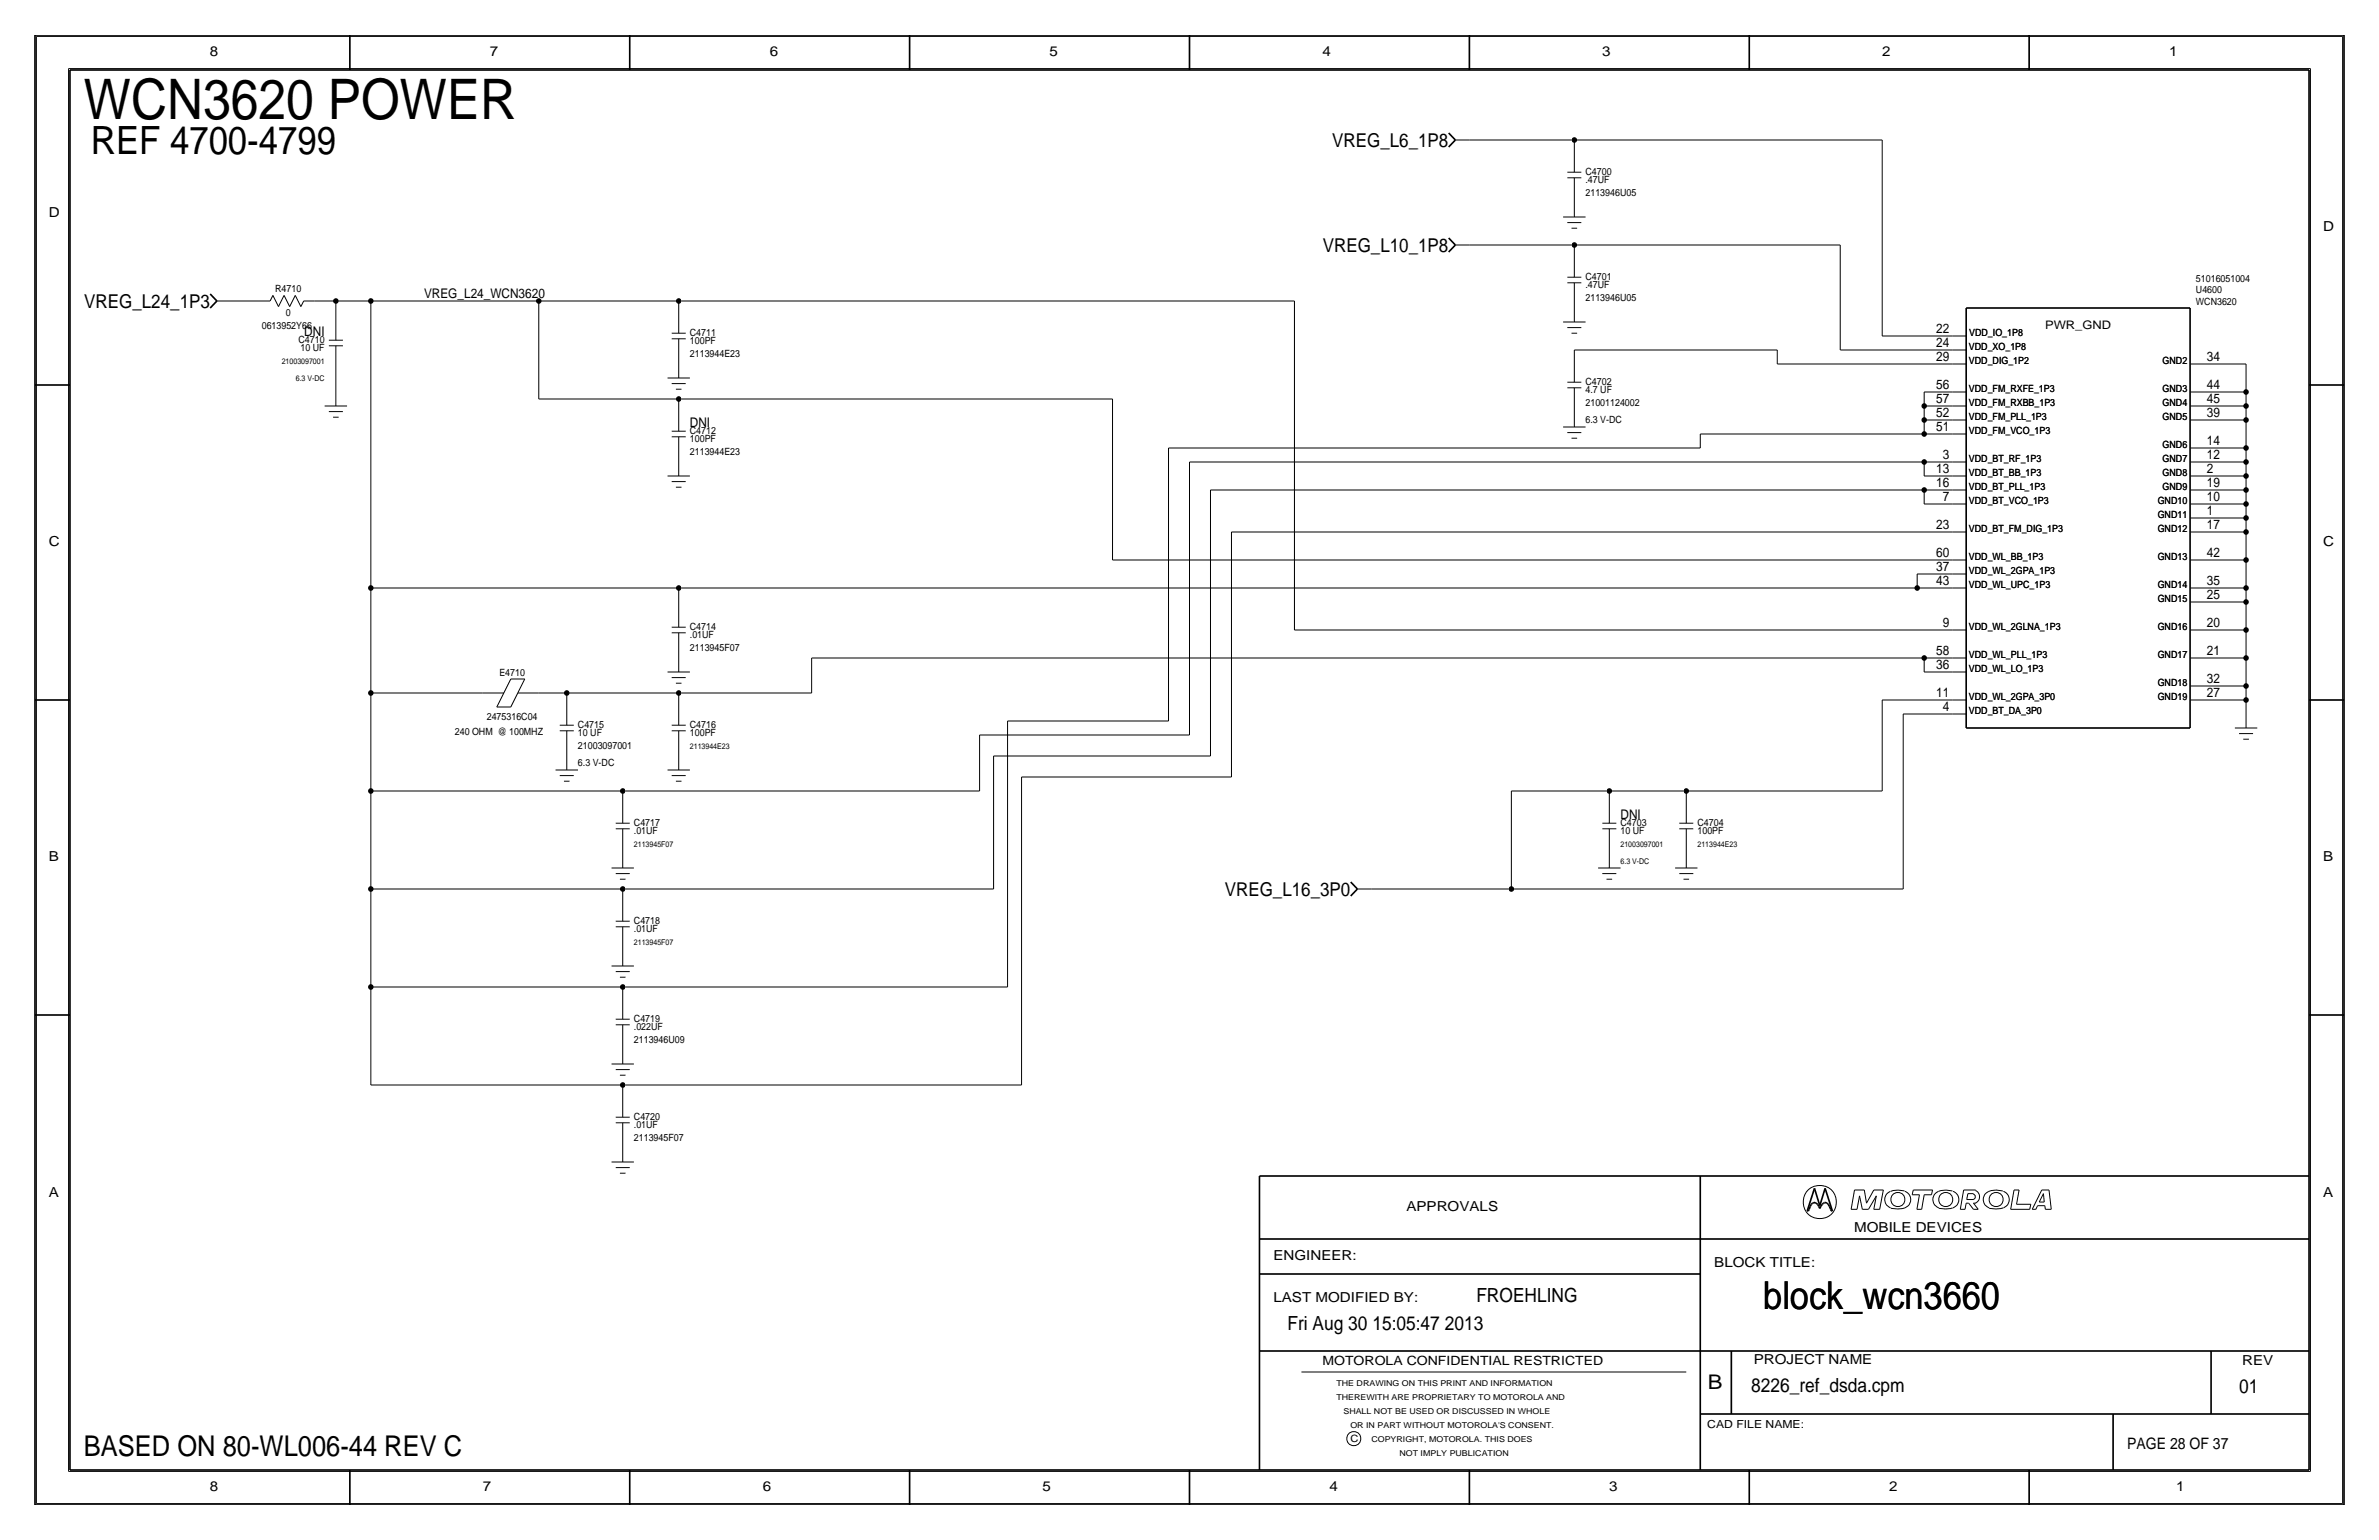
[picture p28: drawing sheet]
<svg xmlns="http://www.w3.org/2000/svg" width="432mm" height="279mm" viewBox="0 0 432 279" stroke-linecap="round" stroke-linejoin="round" font-family="sans-serif">
<defs><g id="words">
<text font-size="10.1" x="15.2" y="21.6">WCN3620 POWER</text>
<text font-size="7.1" x="16.5" y="27.9">REF 4700-4799</text>
<text font-size="7" x="320" y="237.5">block_wcn3660</text>
<text font-size="5.2" x="15.2" y="264.2">BASED ON 80-WL006-44 REV C</text>
<text font-size="3.7" x="310" y="252.1">B</text>
<g font-size="3.5">
<text x="241.8" y="26.7">VREG_L6_1P8</text>
<text x="240.1" y="45.7">VREG_L10_1P8</text>
<text x="15.3" y="55.9">VREG_L24_1P3</text>
<text x="222.3" y="162.6">VREG_L16_3P0</text>
<text x="268" y="236.2">FROEHLING</text>
<text x="233.7" y="241.3">Fri Aug 30 15:05:47 2013</text>
<text x="317.9" y="252.6">8226_ref_dsda.cpm</text>
<text x="406.4" y="252.7">01</text>
</g>
<text font-size="2.9" x="386.1" y="262.9">PAGE 28 OF 37</text>
<g font-size="2.5">
<text x="38.1" y="10.2">8</text>
<text x="88.9" y="10.2">7</text>
<text x="139.7" y="10.2">6</text>
<text x="190.5" y="10.2">5</text>
<text x="240" y="10.2">4</text>
<text x="290.8" y="10.2">3</text>
<text x="341.6" y="10.2">2</text>
<text x="393.7" y="10.2">1</text>
<text x="8.9" y="39.4">D</text>
<text x="421.6" y="41.9">D</text>
<text x="8.9" y="99.1">C</text>
<text x="421.6" y="99.1">C</text>
<text x="8.9" y="156.2">B</text>
<text x="421.6" y="156.2">B</text>
<text x="8.9" y="217.2">A</text>
<text x="255.3" y="219.7">APPROVALS</text>
<text x="421.6" y="217.2">A</text>
<text x="336.5" y="223.5">MOBILE DEVICES</text>
<text x="231.1" y="228.6">ENGINEER:</text>
<text x="311.1" y="229.9">BLOCK TITLE:</text>
<text x="231.1" y="236.2">LAST MODIFIED BY:</text>
<text x="318.3" y="247.5">PROJECT NAME</text>
<text x="407" y="247.6">REV</text>
<text x="38.1" y="270.5">8</text>
<text x="87.6" y="270.5">7</text>
<text x="138.4" y="270.5">6</text>
<text x="189.2" y="270.5">5</text>
<text x="241.3" y="270.5">4</text>
<text x="292.1" y="270.5">3</text>
<text x="342.9" y="270.5">2</text>
<text x="395" y="270.5">1</text>
</g>
<g font-size="2.4">
<text x="77" y="54.1">VREG_L24_WCN3620</text>
<text x="55.2" y="61">DNI</text>
<text x="351.4" y="63">24</text>
<text x="351.4" y="60.5">22</text>
<text x="351.4" y="65.5">29</text>
<text x="400.6" y="65.5">34</text>
<text x="351.4" y="70.6">56</text>
<text x="400.6" y="70.6">44</text>
<text x="125.2" y="77.5">DNI</text>
<text x="351.4" y="73.2">57</text>
<text x="351.4" y="75.7">52</text>
<text x="400.6" y="75.7">39</text>
<text x="400.6" y="73.2">45</text>
<text x="351.4" y="78.2">51</text>
<text x="352.6" y="83.3">3</text>
<text x="400.6" y="83.3">12</text>
<text x="400.6" y="80.8">14</text>
<text x="351.4" y="88.4">16</text>
<text x="351.4" y="85.9">13</text>
<text x="400.6" y="88.4">19</text>
<text x="400.6" y="85.9">2</text>
<text x="352.6" y="90.9">7</text>
<text x="400.6" y="93.5">1</text>
<text x="400.6" y="90.9">10</text>
<text x="351.4" y="101.1">60</text>
<text x="351.4" y="96">23</text>
<text x="400.6" y="101.1">42</text>
<text x="400.6" y="96">17</text>
<text x="351.4" y="106.2">43</text>
<text x="351.4" y="103.6">37</text>
<text x="400.6" y="106.2">35</text>
<text x="352.6" y="113.8">9</text>
<text x="400.6" y="113.8">20</text>
<text x="400.6" y="108.7">25</text>
<text x="351.4" y="118.9">58</text>
<text x="400.6" y="118.9">21</text>
<text x="351.4" y="121.4">36</text>
<text x="400.6" y="123.9">32</text>
<text x="351.4" y="126.5">11</text>
<text x="352.6" y="129">4</text>
<text x="400.6" y="126.5">27</text>
<text x="294.1" y="148.6">DNI</text>
</g>
<text font-size="2.3" x="240" y="247.6">MOTOROLA CONFIDENTIAL RESTRICTED</text>
<text font-size="2.1" x="371.2" y="59.7">PWR_GND</text>
<text font-size="2" x="309.9" y="259.1">CAD FILE NAME:</text>
<g font-size="1.8">
<text x="287.8" y="35.6">2113946U05</text>
<text x="287.8" y="31.8">C4700</text>
<text x="287.8" y="33.3">.47UF</text>
<text x="50" y="53">R4710</text>
<text x="287.8" y="52.3">.47UF</text>
<text x="287.8" y="50.8">C4701</text>
<text x="398.6" y="51.1">51016051004</text>
<text x="398.6" y="53.2">U4600</text>
<text x="47.5" y="59.7">0613952Y66</text>
<text x="51.9" y="57.3">0</text>
<text x="287.8" y="54.6">2113946U05</text>
<text x="398.6" y="55.3">WCN3620</text>
<text x="54.2" y="62.2">C4710</text>
<text x="54.5" y="63.8">10 UF</text>
<text x="125.2" y="62.5">100PF</text>
<text x="125.2" y="64.8">2113944E23</text>
<text x="125.2" y="61">C4711</text>
<text x="357.4" y="63.5">VDD_XO_1P8</text>
<text x="357.4" y="61">VDD_IO_1P8</text>
<text x="287.8" y="71.4">4.7 UF</text>
<text x="287.8" y="69.9">C4702</text>
<text x="357.4" y="66">VDD_DIG_1P2</text>
<text x="357.4" y="71.1">VDD_FM_RXFE_1P3</text>
<text x="392.5" y="66">GND2</text>
<text x="392.5" y="71.1">GND3</text>
<text x="287.8" y="73.7">21001124002</text>
<text x="287.8" y="76.7">6.3 V-DC</text>
<text x="357.4" y="76.2">VDD_FM_PLL_1P3</text>
<text x="357.4" y="73.7">VDD_FM_RXBB_1P3</text>
<text x="392.5" y="73.7">GND4</text>
<text x="392.5" y="76.2">GND5</text>
<text x="125.2" y="80.3">100PF</text>
<text x="125.2" y="82.5">2113944E23</text>
<text x="125.2" y="78.7">C4712</text>
<text x="357.4" y="78.7">VDD_FM_VCO_1P3</text>
<text x="357.4" y="83.8">VDD_BT_RF_1P3</text>
<text x="392.5" y="83.8">GND7</text>
<text x="392.5" y="81.3">GND6</text>
<text x="357.4" y="88.9">VDD_BT_PLL_1P3</text>
<text x="357.4" y="86.4">VDD_BT_BB_1P3</text>
<text x="392.5" y="88.9">GND9</text>
<text x="392.5" y="86.4">GND8</text>
<text x="357.4" y="91.4">VDD_BT_VCO_1P3</text>
<text x="391.6" y="94">GND11</text>
<text x="391.6" y="91.4">GND10</text>
<text x="357.4" y="96.5">VDD_BT_FM_DIG_1P3</text>
<text x="357.4" y="101.6">VDD_WL_BB_1P3</text>
<text x="391.6" y="96.5">GND12</text>
<text x="391.6" y="101.6">GND13</text>
<text x="357.4" y="106.7">VDD_WL_UPC_1P3</text>
<text x="357.4" y="104.1">VDD_WL_2GPA_1P3</text>
<text x="391.6" y="106.7">GND14</text>
<text x="391.6" y="109.2">GND15</text>
<text x="125.2" y="115.8">.01UF</text>
<text x="125.2" y="118.1">2113945F07</text>
<text x="125.2" y="114.3">C4714</text>
<text x="357.4" y="119.4">VDD_WL_PLL_1P3</text>
<text x="357.4" y="114.3">VDD_WL_2GLNA_1P3</text>
<text x="391.6" y="114.3">GND16</text>
<text x="391.6" y="119.4">GND17</text>
<text x="90.6" y="122.7">E4710</text>
<text x="357.4" y="121.9">VDD_WL_LO_1P3</text>
<text x="391.6" y="124.5">GND18</text>
<text x="88.4" y="130.6">2475316C04</text>
<text x="357.4" y="127">VDD_WL_2GPA_3P0</text>
<text x="357.4" y="129.5">VDD_BT_DA_3P0</text>
<text x="391.6" y="127">GND19</text>
<text x="82.5" y="133.3">240 OHM @ 100MHZ</text>
<text x="104.9" y="132.1">C4715</text>
<text x="104.9" y="133.6">10 UF</text>
<text x="104.9" y="135.9">21003097001</text>
<text x="125.2" y="133.6">100PF</text>
<text x="125.2" y="132.1">C4716</text>
<text x="104.9" y="138.9">6.3 V-DC</text>
<text x="115.1" y="149.9">C4717</text>
<text x="294.1" y="149.9">C4703</text>
<text x="308.1" y="149.9">C4704</text>
<text x="115.1" y="151.4">.01UF</text>
<text x="294.1" y="151.4">10 UF</text>
<text x="308.1" y="151.4">100PF</text>
<text x="115.1" y="167.6">C4718</text>
<text x="115.1" y="169.2">.01UF</text>
<text x="115.1" y="185.4">C4719</text>
<text x="115.1" y="186.9">.022UF</text>
<text x="115.1" y="189.2">2113946U09</text>
<text x="115.1" y="203.2">C4720</text>
<text x="115.1" y="204.7">.01UF</text>
<text x="115.1" y="207">2113945F07</text>
<text x="245.1" y="261.6">C</text>
</g>
<g font-size="1.5">
<text x="242.6" y="251.5">THE DRAWING ON THIS PRINT AND INFORMATION</text>
<text x="242.6" y="254">THEREWITH ARE PROPRIETARY TO MOTOROLA AND</text>
<text x="243.8" y="256.5">SHALL NOT BE USED OR DISCUSSED IN WHOLE</text>
<text x="245.1" y="259.1">OR IN PART WITHOUT MOTOROLA'S CONSENT.</text>
<text x="248.9" y="261.6">COPYRIGHT, MOTOROLA. THIS DOES</text>
<text x="254" y="264.2">NOT IMPLY PUBLICATION</text>
</g>
<g font-size="1.4">
<text x="51.1" y="66">21003097001</text>
<text x="53.7" y="69.1">6.3 V-DC</text>
<text x="125.2" y="135.9">2113944E23</text>
<text x="115.1" y="153.7">2113945F07</text>
<text x="294.1" y="153.7">21003097001</text>
<text x="308.1" y="153.7">2113944E23</text>
<text x="294.1" y="156.7">6.3 V-DC</text>
<text x="115.1" y="171.4">2113945F07</text>
</g>
</g></defs>
<g fill="none" stroke="#000" stroke-width=".3">
<path d="M6.3 6.3v266.7zM6.4 6.3h419zM12.7 12.7h406.4zM12.7 12.7v254zM63.5 6.3v6.4zM114.3 6.3v6.4zM165.1 6.3v6.4zM215.9 6.3v6.4zM266.7 6.3v6.4zM317.5 6.3v6.4zM368.3 6.3v6.4zM419.1 12.7v254z"/>
<path d="M425.4 6.3v266.7zM262.9 24.1l1.3 1.3zM264.2 25.4l-1.3 1.3zM38.2 53.3l1.2 1.3zM39.4 54.6l-1.2 1.3zM262.9 43.2l1.3 1.3zM264.2 44.4l-1.3 1.3zM356.9 55.9h40.6zM356.9 55.9v76.2zM397.5 55.9v76.2zM6.3 69.8h6.4zM419.1 69.8h6.3z"/>
<path d="M6.3 127h6.4zM356.9 132.1h40.6zM419.1 127h6.3zM245.2 160l1.2 1.3zM246.4 161.3l-1.2 1.3zM6.3 184.1h6.4zM419.1 184.1h6.3zM228.6 213.4v53.3zM228.6 213.4h190.5zM308.6 213.4v53.3zM328 219.7h.2zM328.4 219.4l-.2 .3z"/>
<path d="M328.6 218.8l-.2 .6zM328.8 218.5l-.2 .3zM329 218.3l.2-.1zM329 218.3l-.2 .2zM329.2 218.2h.2zM329.3 215.6l-1.3 4.1zM329.3 215.6l1 3.1zM329.4 218.2l.2 .1zM329.6 218.3l.3 .2zM329.9 218.5l.2 .3zM330.1 218.8l.2 .5zM330.5 218.8l-.2 .5z"/>
<path d="M330.8 218.5l-.3 .3zM331 218.3l-.2 .2zM331 218.3l.2-.1zM331.2 218.2h.2zM331.3 215.6l1.3 4.1zM331.3 215.6l-1 3.1zM331.4 218.2l.2 .1zM331.6 218.3l.2 .2zM331.8 218.5l.2 .3zM332 218.8l.3 .6zM332.3 219.4l.1 .3zM332.4 219.7h.2z"/>
<path d="M228.6 231.1h80zM228.6 224.8h190.5zM228.6 245.1h190.5zM308.6 256.5h110.5zM314.2 245.1v11.4zM383.5 256.5v10.2zM401.3 245.1v11.4zM6.4 273h419zM12.7 266.7h406.4zM63.5 266.7v6.3zM114.3 266.7v6.3zM165.1 266.7v6.3z"/>
<path d="M215.9 266.7v6.3zM266.7 266.7v6.3zM317.5 266.7v6.3zM368.3 266.7v6.3z"/>
</g>
<g fill="none" stroke="#000" stroke-width=".18">
<path d="M6.6 6.6h418.6zM6.6 6.6v266.2zM12.4 12.4v254.6zM12.4 12.4h407zM419.4 12.4v254.6zM425.2 6.6v266.2zM264.2 25.4h2.5zM266.7 25.4h19.1zM283.7 39.4h4.1zM284.5 31.2h2.5zM284.5 32.3h2.5zM285.8 25.4v1.3z"/>
<path d="M285.8 32.3v4.5zM285.8 26.7v4.5zM285.8 36.8v2.6zM285.8 25.4h55.8zM341.6 25.4v35.6zM39.4 54.6h2.5zM41.9 54.6h5.1zM47 54.6h2zM49.5 53.6l-.5 1zM49.5 53.6l1 2zM51.6 53.6l-1.1 2zM51.6 53.6l1 2z"/>
<path d="M53.6 53.6l-1 2zM53.6 53.6l1 2zM55.1 54.6l-.5 1zM55.1 54.6h2.1zM57.1 54.6h3.9zM61 54.6h6.3zM61 54.6v2.6zM61 57.2v4.5zM67.3 54.6h30.5zM67.3 54.6v52.1zM97.8 54.6v17.8zM97.8 54.6h25.4z"/>
<path d="M123.2 54.6h111.7zM123.2 54.6v1.3zM123.2 55.9v4.6zM234.9 54.6v59.7zM264.2 44.4h2.5zM266.7 44.4h19.1zM283.7 58.4h4.1zM284.5 50.3h2.5zM284.5 59.4h2.5zM284.5 40.4h2.5zM284.5 51.3h2.5zM285.2 41.4h1.1z"/>
<path d="M285.7 44.4h48.3zM285.8 44.4v1.3zM285.8 51.3v4.6zM285.8 45.7v4.6zM285.8 55.9v2.5zM334 44.5v19zM58.9 73.7h4.1zM59.7 62.7h2.5zM59.7 74.7h2.5zM59.7 61.7h2.5zM60.5 75.7h1zM61 67.3v3.8z"/>
<path d="M61 62.7v4.6zM61 71.1v2.6zM97.8 72.4h25.4zM121.2 68.6h4zM121.9 60.5h2.6zM121.9 78.2h2.6zM121.9 69.6h2.6zM121.9 61.5h2.6zM121.9 79.2h2.6zM122.7 70.6h1zM123.2 72.4v1.3zM123.2 61.5v4.5z"/>
<path d="M123.2 79.2v4.6zM123.2 73.7v4.5zM123.2 66v2.6zM123.2 72.4h78.7zM201.9 72.4v29.2zM283.7 77.5h4.1zM284.5 69.3h2.5zM284.5 78.5h2.5zM284.5 70.4h2.5zM285.2 60.5h1.1zM285.2 79.5h1.1zM285.8 63.5h36.8z"/>
<path d="M285.8 63.5v1.3zM285.8 70.4v4.5zM285.8 64.8v4.5zM285.8 74.9v2.6zM308.6 78.7v2.6zM308.6 78.7h40.6zM322.6 66h31.7zM322.6 63.5v2.5zM334 63.5h20.3zM341.6 61h12.7zM349.2 76.2v2.5zM349.2 73.7v2.5z"/>
<path d="M349.2 73.7h5.1zM349.2 71.1v2.6zM349.2 71.1h5.1zM349.3 78.7h5zM349.3 76.2h5zM354.3 61h2.6zM354.3 71.1h2.6zM354.3 63.5h2.6zM354.3 66h2.6zM354.3 73.7h2.6zM354.3 76.2h2.6zM354.3 78.7h2.6z"/>
<path d="M397.5 71.1h2.5zM397.5 76.2h2.5zM397.5 66h2.5zM397.5 73.7h2.5zM400 66h7.7zM400 71.1h7.7zM400 73.7h7.7zM400 76.2h7.7zM407.7 66v5.1zM407.7 71.1v2.6zM407.7 73.7v2.5zM407.7 76.2v5.1z"/>
<path d="M121.2 86.4h4zM121.9 87.4h2.6zM122.7 88.4h1zM123.2 83.8v2.6zM212.1 81.3h96.5zM212.1 81.3v49.5zM215.9 83.8v49.5zM215.9 83.8h133.3zM219.7 88.9v48.3zM219.7 88.9h129.5zM223.5 96.5v44.5zM223.5 96.5h130.8z"/>
<path d="M349.2 83.8h5.1zM349.2 83.8v2.6zM349.2 88.9h5.1zM349.2 88.9v2.5zM349.2 86.4h5.1zM349.2 91.4h5.1zM354.3 83.8h2.6zM354.3 86.4h2.6zM354.3 88.9h2.6zM354.3 91.4h2.6zM354.3 96.5h2.6zM397.5 81.3h2.5z"/>
<path d="M397.5 83.8h2.5zM397.5 91.4h2.5zM397.5 96.5h2.5zM397.5 94h2.5zM397.5 86.4h2.5zM397.5 88.9h2.5zM400 81.3h7.7zM400 83.8h7.7zM400 86.4h7.7zM400 88.9h7.7zM400 91.4h7.7zM400 94h7.7z"/>
<path d="M400 96.5h7.7zM407.7 81.3v2.5zM407.7 83.8v2.6zM407.7 86.4v2.5zM407.7 88.9v2.5zM407.7 91.4v2.6zM407.7 94v2.5zM407.7 96.5v5.1zM67.3 106.7h55.9zM67.3 106.7v19zM121.9 113.8h2.6zM121.9 114.8h2.6z"/>
<path d="M123.2 106.7h224.8zM123.2 106.7v2.5zM123.2 114.8v4.6zM123.2 109.2v4.6zM123.2 119.4v2.5zM147.3 119.4v6.3zM147.3 119.4h202zM201.9 101.6h152.4zM234.9 114.3h119.4zM348 106.7h6.3zM348 104.1v2.6zM348 104.1h6.3z"/>
<path d="M349.2 119.4h5.1zM349.2 119.4v2.5zM354.3 101.6h2.6zM354.3 114.3h2.6zM354.3 119.4h2.6zM354.3 104.1h2.6zM354.3 106.7h2.6zM397.5 119.4h2.5zM397.5 101.6h2.5zM397.5 114.3h2.5zM397.5 106.7h2.5zM397.5 109.2h2.5z"/>
<path d="M400 101.6h7.7zM400 106.7h7.7zM400 109.2h7.7zM400 114.3h7.7zM400 119.4h7.7zM407.7 101.6v5.1zM407.7 106.7v2.5zM407.7 109.2v5.1zM407.7 114.3v5.1zM407.7 119.4v5.1zM67.3 125.7h20.3zM67.3 125.7v17.8z"/>
<path d="M87.6 125.7h3.8zM90.2 128.3h2.5zM92.7 123.2h2.5zM92.7 123.2l-2.5 5.1zM94 125.7h3.8zM95.2 123.2l-2.5 5.1zM97.8 125.7h5.1zM100.8 139.7h4.1zM101.6 132.6h2.5zM101.6 131.6h2.5zM102.9 125.7v1.3zM102.9 132.6v4.6z"/>
<path d="M102.9 127v4.6zM102.9 137.2v2.5zM102.9 125.7h20.3zM121.2 121.9h4zM121.2 139.7h4zM121.9 131.6h2.6zM121.9 122.9h2.6zM121.9 132.6h2.6zM122.7 124h1zM123.2 125.7h24.1zM123.2 125.7v1.3zM123.2 132.6v4.6z"/>
<path d="M123.2 127v4.6zM123.2 137.2v2.5zM177.8 133.3v10.2zM177.8 133.3h38.1zM180.3 137.2h39.4zM180.3 137.2v24.1zM182.9 130.8v48.3zM182.9 130.8h29.2zM341.6 127h12.7zM341.6 127v16.5zM345.4 129.5v31.8zM345.4 129.5h8.9z"/>
<path d="M349.3 121.9h5zM354.3 129.5h2.6zM354.3 127h2.6zM354.3 121.9h2.6zM397.5 124.5h2.5zM397.5 127h2.5zM400 124.5h7.7zM400 127h7.7zM405.6 132.1h4.1zM406.4 133.1h2.5zM407.2 134.1h1zM407.7 124.5v2.5z"/>
<path d="M407.7 127v2.5zM407.7 129.5v2.6zM67.3 143.5h45.7zM67.3 143.5v17.8zM101.6 140.7h2.5zM102.4 141.7h1zM111 157.5h4.1zM111.8 150.4h2.5zM111.8 158.5h2.5zM111.8 149.4h2.5zM112.5 159.5h1zM113 143.5h64.8z"/>
<path d="M113 143.5v1.3zM113 154.9v2.6zM113 150.4v4.5zM113 144.8v4.6zM121.9 140.7h2.6zM122.7 141.7h1zM185.4 141v55.8zM185.4 141h38.1zM274.3 143.5v17.8zM274.3 143.5h17.8zM290.1 157.5h4zM290.8 149.4h2.6z"/>
<path d="M290.8 158.5h2.6zM290.8 150.4h2.6zM291.6 159.5h1zM292.1 143.5h14zM292.1 143.5v1.3zM292.1 150.4v4.5zM292.1 144.8v4.6zM292.1 154.9v2.6zM304 157.5h4.1zM304.8 150.4h2.5zM304.8 149.4h2.5zM304.8 158.5h2.5z"/>
<path d="M305.6 159.5h1zM306.1 143.5v1.3zM306.1 150.4v4.5zM306.1 144.8v4.6zM306.1 154.9v2.6zM306.1 143.5h35.5zM67.3 161.3h45.7zM67.3 179.1h45.7zM67.3 161.3v17.8zM67.3 179.1v17.8zM111 175.3h4.1zM111.8 168.1h2.5z"/>
<path d="M111.8 167.1h2.5zM111.8 176.3h2.5zM112.5 177.3h1zM113 161.3h67.3zM113 161.3v1.3zM113 179.1h69.9zM113 179.1v1.2zM113 168.1v4.6zM113 162.6v4.5zM113 172.7v2.6zM246.4 161.3h2.5zM248.9 161.3h25.4z"/>
<path d="M274.3 161.3h71.1zM67.3 196.8h45.7zM111 193h4.1zM111.8 185.9h2.5zM111.8 194.1h2.5zM111.8 184.9h2.5zM112.5 195.1h1zM113 196.8h72.4zM113 196.9v1.2zM113 190.5v2.5zM113 185.9v4.6zM113 180.3v4.6z"/>
<path d="M113 198.1v4.6zM111 210.8h4.1zM111.8 203.7h2.5zM111.8 202.7h2.5zM111.8 211.8h2.5zM112.5 212.9h1zM113 203.7v4.6zM113 208.3v2.5zM336 219.4h1.1zM336.6 215.9h1.8zM336.6 215.9l-.6 3.5zM337.5 217l-.4 2.4z"/>
<path d="M337.5 217l.5 2.4zM338 219.4h1.1zM338.4 215.9l.4 2.4zM340.1 219.4h1.1zM340.1 215.9h1.7zM340.1 215.9l-1.3 2.4zM340.6 217l-1.5 2.4zM340.6 217l-.5 2.4zM341.8 215.9l-.6 3.5zM343.1 216.2a1.6 1.6 0 0 0-1 1.5 1.6 1.6 0 0 0 1.1 1.5M345.7 216.1h-.2a4 4 0 0 0-2.3 .1M345.7 216.2a1.59 1.59 0 0 1 1.1 1.5 1.59 1.59 0 0 1-1.1 1.5 5.1 5.1 0 0 1-2.5 0"/>
<path d="M347.1 216.8h1.3zM347.3 215.9l-.2 .9zM347.3 215.9h3.5zM347.9 219.4h.9zM348.4 216.8l-.5 2.6zM349.2 216.8l-.4 2.6zM349.2 216.8h1.4zM350.8 215.9l-.2 .9zM354.4 216.1a3.1 3.1 0 0 0-3.3 .7 1.62 1.62 0 0 0 .8 2.4M354.4 219.2a5.1 5.1 0 0 1-2.5 0M354.5 216.2a1.59 1.59 0 0 1 1 1.5 1.59 1.59 0 0 1-1 1.5M355.8 219.4h.9z"/>
<path d="M356.4 215.9l-.6 3.5zM356.4 215.9h2.2zM356.9 218.3l-.2 1.1zM356.9 218.3h.4zM357 217.6h1.2zM357.2 216.6l-.2 1zM357.2 216.6h1zM357.3 218.3l.9 1.1zM358.1 216.7a.5 .5 0 0 1 .4 .4 .5 .5 0 0 1-.4 .5M358.2 219.4h.9zM358.2 218.3l.9 1.1zM358.2 218.3h.4z"/>
<path d="M358.5 216a1.24 1.24 0 0 1 .8 1.1 1.24 1.24 0 0 1-.8 1.2M363.5 216.1a3.1 3.1 0 0 0-3.3 .7 1.62 1.62 0 0 0 .8 2.4M363.6 219.2a5.1 5.1 0 0 1-2.6 0M363.6 216.2a1.59 1.59 0 0 1 1.1 1.5 1.59 1.59 0 0 1-1.1 1.5M364.9 219.4h3.5zM365.6 215.9h.9zM365.6 215.9l-.7 3.5zM366 218.5h2.6zM366.5 215.9l-.5 2.6zM368.6 218.5l-.2 .9zM368.9 219.4h.6zM369.8 218.7h1.3z"/>
<path d="M369.8 218.7l-.3 .7zM370.1 218.1h.9zM370.6 215.9l-1.7 3.5zM370.6 215.9h1.3zM370.9 216.6l-.8 1.5zM370.9 216.6l.1 1.5zM371.1 218.7l.1 .7zM371.2 219.4h1.1zM371.9 215.9l.4 3.5zM236.2 248.9h69.9zM6.6 272.8h418.6zM12.4 267h407z"/>
<circle cx="330.3" cy="218.1" r="3"/>
<circle cx="344.5" cy="217.6" r="1.28"/>
<circle cx="353.2" cy="217.6" r="1.28"/>
<circle cx="362.3" cy="217.6" r="1.28"/>
<circle cx="245.7" cy="261" r="1.28"/>
</g>
<g fill="#000" stroke="#000" stroke-width=".18">
<circle cx="285.7" cy="25.4" r=".41"/>
<circle cx="61" cy="54.6" r=".41"/>
<circle cx="67.3" cy="54.6" r=".41"/>
<circle cx="97.8" cy="54.6" r=".41"/>
<circle cx="123.2" cy="54.6" r=".41"/>
<circle cx="285.7" cy="44.5" r=".41"/>
<circle cx="123.2" cy="72.4" r=".41"/>
<circle cx="349.2" cy="76.2" r=".41"/>
<circle cx="349.2" cy="73.7" r=".41"/>
<circle cx="349.2" cy="78.7" r=".41"/>
<circle cx="407.7" cy="73.7" r=".41"/>
<circle cx="407.7" cy="76.2" r=".41"/>
<circle cx="407.7" cy="71.1" r=".41"/>
<circle cx="349.2" cy="83.8" r=".41"/>
<circle cx="349.2" cy="88.9" r=".41"/>
<circle cx="407.7" cy="94" r=".41"/>
<circle cx="407.7" cy="91.4" r=".41"/>
<circle cx="407.7" cy="96.5" r=".41"/>
<circle cx="407.7" cy="88.9" r=".41"/>
<circle cx="407.7" cy="83.8" r=".41"/>
<circle cx="407.7" cy="81.3" r=".41"/>
<circle cx="407.7" cy="86.4" r=".41"/>
<circle cx="67.3" cy="106.7" r=".41"/>
<circle cx="123.2" cy="106.7" r=".41"/>
<circle cx="348" cy="106.7" r=".41"/>
<circle cx="349.2" cy="119.4" r=".41"/>
<circle cx="407.7" cy="101.6" r=".41"/>
<circle cx="407.7" cy="119.4" r=".41"/>
<circle cx="407.7" cy="114.3" r=".41"/>
<circle cx="407.7" cy="109.2" r=".41"/>
<circle cx="407.7" cy="106.7" r=".41"/>
<circle cx="67.3" cy="125.7" r=".41"/>
<circle cx="102.9" cy="125.7" r=".41"/>
<circle cx="123.2" cy="125.7" r=".41"/>
<circle cx="407.7" cy="127" r=".41"/>
<circle cx="407.7" cy="124.5" r=".41"/>
<circle cx="67.3" cy="143.5" r=".41"/>
<circle cx="113" cy="143.5" r=".41"/>
<circle cx="292.1" cy="143.5" r=".41"/>
<circle cx="306.1" cy="143.5" r=".41"/>
<circle cx="67.3" cy="179.1" r=".41"/>
<circle cx="67.3" cy="161.3" r=".41"/>
<circle cx="113" cy="179.1" r=".41"/>
<circle cx="113" cy="161.3" r=".41"/>
<circle cx="274.3" cy="161.3" r=".41"/>
<circle cx="113" cy="196.9" r=".41"/>
</g>
<use href="#words"/>
</svg>
